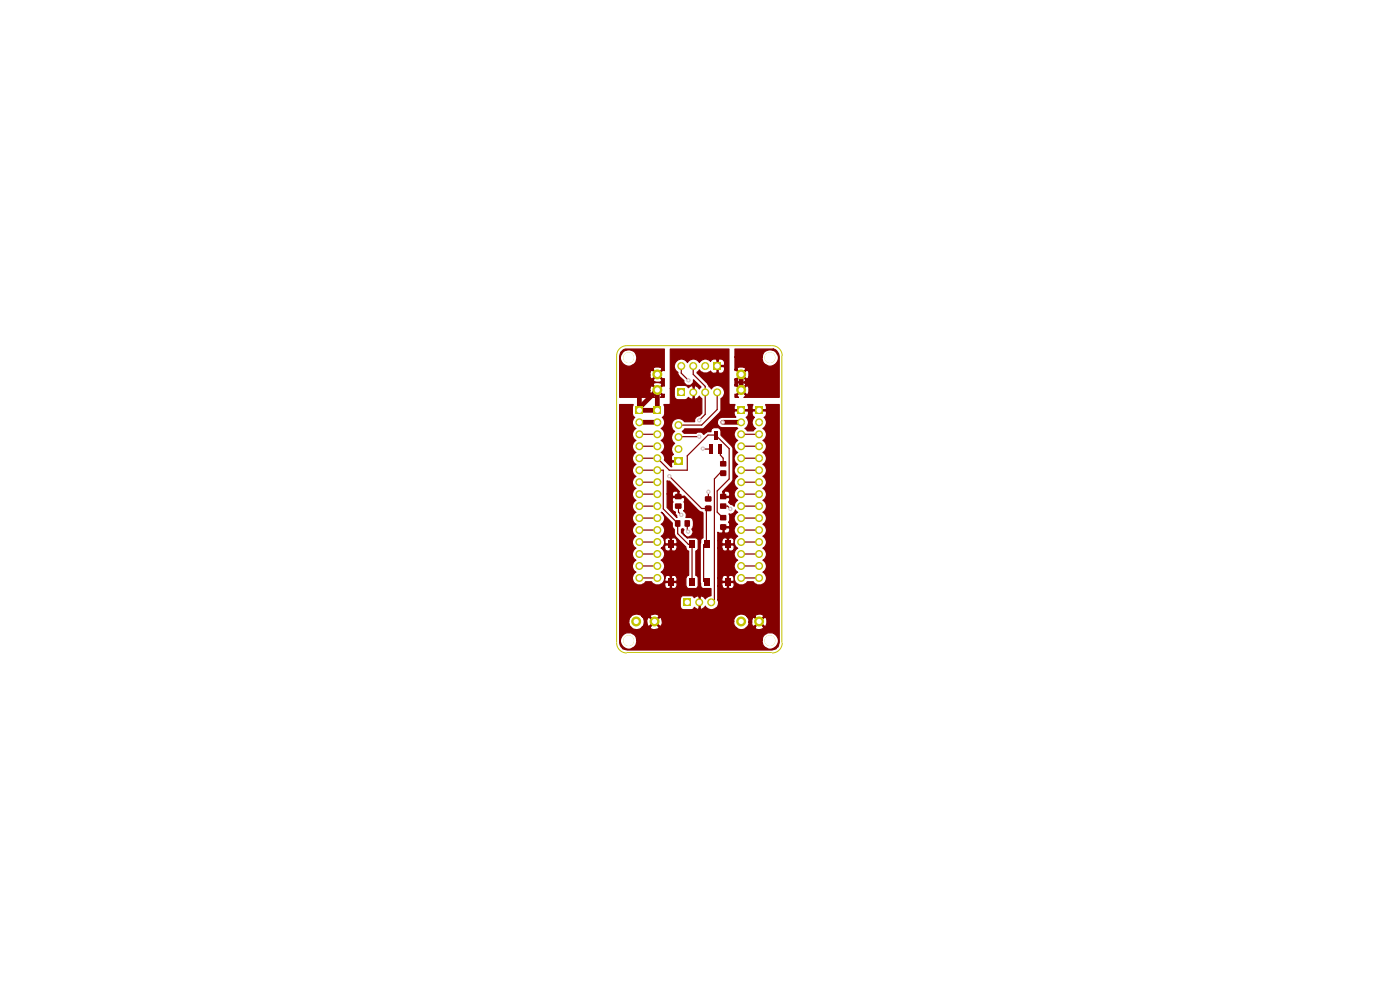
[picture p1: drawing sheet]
<svg xmlns="http://www.w3.org/2000/svg" width="297mm" height="210mm" viewBox="0 0 297 210" stroke-linecap="round" stroke-linejoin="round" font-family="sans-serif">
<g fill="none" stroke="#840000" stroke-width=".25">
<path d="M135.6 99.7h5.1v8.2l3.1 3.1M139.4 97.2l2.6 2.5h3.8M157.2 92.1h3.8M161 89.4v.2M135.6 117.5h3.8M135.6 115h3.8M135.6 112.4h3.8M135.6 109.9h3.8M135.6 107.4h3.8M135.6 104.8h3.8M135.6 102.3h3.8M142 101l6.8 6.9"/>
<path d="M143.8 111v2.2l2.2 2.3h.8v7.9M143.9 107.4v1.2l.6 .6M143.9 110.9l-.1 .1M145.8 111v1.7l.2 .1M149.3 115.5v7.9M150.3 107.9l-.4 .5v7.1M151.6 101.6v25.6l-.7 .6M152.1 104.1v4.5l1.3 1.2M157.2 117.5h3.8M157.2 115h3.8M157.2 112.4h3.8M157.2 109.9h3.8"/>
<path d="M135.6 120.1h3.8M135.6 122.6h3.8M157.2 120.1h3.8M157.2 122.6h3.8"/>
</g>
<path d="M142.2 74h12.4v11.8h1.3l-.2 .4v.6l.2 .1h2.7l.2-.1-.2-1h1.1l-.1 .4v.6l.1 .1h2.7l.2-.1-.2-1h2.9v50.6l-.2 .8-.5 .4-.8 .3h-30.7a1.77 1.77 0 0 1-1.7-2.1h.2v.3a1.74 1.74 0 0 0 1.9 1.6 1.74 1.74 0 0 0 1.6-1.9h26.6v.3a1.74 1.74 0 0 0 2.8 1.1 1.74 1.74 0 0 0-.6-3 1.97 1.97 0 0 0-2.1 .9l-.1 .7h-26.6a1.68 1.68 0 0 0-1.2-1.6 1.84 1.84 0 0 0-2.3 1.6h-.2v-4h2l.2 .9 .6 .7a1.65 1.65 0 0 0 2-.3h1.7l.1 .2a1.54 1.54 0 0 0 1.7 0l.1-.2-.9-1-1 1h-1.7l.3-.4 .2-.7h.5l.3 .8 .2 .1 .9-1h.5l.9 1a.99 .99 0 0 0 .5-1.1h15.2v.6a1.68 1.68 0 0 0 2.8 .7h1.6l.1 .2a1.24 1.24 0 0 0 1.8-.2l-.9-1-1 1h-1.6l.4-.7v-.4h.6a.67 .67 0 0 0 .5 .9l.9-1h.3l1 1 .3-.1 .2-.6-.2-1.2-.3-.1-1 1h-.3l-.9-1-.4 .1-.1 1h-.6v-.6l-.4-.6h1.6l1 .9 .9-.9-.1-.3a1.24 1.24 0 0 0-1.8 .3h-1.6l-.2-.2a1.63 1.63 0 0 0-2.6 1.2h-15.2l-.2-.8-.3-.1-.9 1h-.5l-.9-1a.95 .95 0 0 0-.5 1.1h-.5l-.2-.9-.3-.3h1.7l1 .9 .9-.9-.1-.3a1.54 1.54 0 0 0-1.7 0l-.1 .3h-1.7a1.62 1.62 0 0 0-1.7-.4 1.62 1.62 0 0 0-1.1 1.4h-2v-4.8h12.9v1.7l.4 .5 2.2 .1 .4-.5 .6 .4h.4v-2.7l-.3-.1-.7 .4-.4-.4h-2.2l-.4 .6h-12.9v-2.8h9.6l.1 .4 .3 .2h.6l.2-.1v-1.1h.3v1.1l.1 .1h.6l.4-.6v-.5l-.1-.1h-2.3l-.2 .1v.5h-9.6v-38.4h2.9l-.1 .4v1.7l.5 .6a1.43 1.43 0 0 0 .2 2.4 1.43 1.43 0 0 0 0 2.5 1.43 1.43 0 0 0 0 2.6 1.43 1.43 0 0 0 0 2.5 1.43 1.43 0 0 0 0 2.5 1.43 1.43 0 0 0 0 2.6 1.43 1.43 0 0 0 0 2.5 1.43 1.43 0 0 0 0 2.6 1.43 1.43 0 0 0 0 2.5 1.43 1.43 0 0 0 0 2.5 1.43 1.43 0 0 0 0 2.6 1.43 1.43 0 0 0 0 2.5 1.43 1.43 0 0 0 0 2.6 1.49 1.49 0 0 0-.3 2.3 1.49 1.49 0 0 0 2.3-.3h1.3l.1 .2a1.56 1.56 0 0 0 1.7 .4 1.56 1.56 0 0 0 1-1.4v.5l.2 .2h1v-1.1h.3v1.1h1l.1-.2v-.7l-.4-.4h-.6l-.1 .2-1.1-.2-.3 .3-.1 .3v-.1a1.46 1.46 0 0 0-.7-1.1 1.43 1.43 0 0 0 0-2.6 1.43 1.43 0 0 0 0-2.5h.7l.1 .3 .3 .3h.6l.2-.2v-1.1h.3v1.1l.1 .2h.6l.4-.6v-.5l-.1-.2h-2.3l-.2 .2v.5h-.7l.4-.3a1.18 1.18 0 0 0 .2-1.3l.3 .7h1v-1.1h.3v1.1h1l.1-.2v-.8l-.4-.3h-.6l-.1 .2-1.1-.2-.5 .6-.2-.6-.4-.4a1.43 1.43 0 0 0 0-2.5 1.43 1.43 0 0 0 0-2.5l2.3 2.3v.7l.4 .6 .1 1.3 2.4 2.4 .1 .5 .5 .4v5.1l-.5 .4-.1 .2v1.6l.4 .6h1.8l.4-.5v-1.7l-.1-.3-.4-.3v-5.1l.4-.3 .1-.2v-1.8l-.4-.5-1.9 .1-1.2-1.2v-.7l.2-.2 .3 .2a1.05 1.05 0 0 0 .9 1.6 1.05 1.05 0 0 0 .8-1.7l.3-.7-.1-1.2-.5-.5h-1l.1-.8-.6-.7 .2-.2v-1.4l-.1-.2 .1-.3v-.5l-.1-.2h-2.3l-.2 .2v.5l.2 .3-.2 .2v1.4l.6 .5v.3l.4 .4v.5l-2.1-2.1v-2.9h1.1v.3l.2 .2h1v-.9l-.2-.2h-.6l-.4 .3v.3h-1.1v-2.8l.5 .1 2.1 2.2v1l1.1-.1 3.1 3.2 .8 .3v.1v5.3l-.4 .2-.2 1.1v8.2l.2 1 .4 .2h1.7v1.6l-.6 .1-.6 .5-.5-.5-.4-.1-.2 .1v2.7h.4l.7-.6 .1 .2a1.51 1.51 0 0 0 2 .4 1.51 1.51 0 0 0 .6-2v-3h.8l.4 .6h.6l.2-.1v-1.1h.3v1.1l.1 .1h.6l.4-.5v-.6l-.1-.1h-2.3l-.2 .1v.5h-.8v-1.6h.8v.5l.2 .2h1v-1.1h.3v1.1h1l.1-.2v-.8l-.4-.3h-.6l-.1 .2-1.1-.2-.4 .6h-.8v-6.3h.8l.4 .6h.6l.2-.2v-1.1h.3v1.1l.1 .2h.6l.4-.5v-.6l-.1-.2h-2.3l-.2 .2v.5h-.8v-1.6h.8v.5l.2 .2h1v-1.1h.3v1.1h1l.1-.2v-.9l-.4-.2h-.6l-.1 .2-1.1-.2-.4 .6h-.8v-1.8l.2 .2h.7l.2-.2v-.9h.2l.1 1.1h.7l.3-.3 .1-.7-.2-.1h-1.3v-.3h1.3l.2-.2-.1-.6-.1-.1 .2-.4v-1.1l-.2-.3 .5 .1 .6-.3 .3-.6 .5 .5a1.43 1.43 0 0 0 0 2.5 1.43 1.43 0 0 0 0 2.5 1.43 1.43 0 0 0 0 2.6 1.43 1.43 0 0 0 0 2.5 1.43 1.43 0 0 0 0 2.6 1.49 1.49 0 0 0-.3 2.3 1.49 1.49 0 0 0 2.3-.3h1.3l.1 .2a1.5 1.5 0 0 0 2.3 0 1.5 1.5 0 0 0-.4-2.2 1.43 1.43 0 0 0 0-2.6 1.43 1.43 0 0 0 0-2.5 1.43 1.43 0 0 0 0-2.6 1.43 1.43 0 0 0 0-2.5 1.43 1.43 0 0 0 0-2.5 1.43 1.43 0 0 0 0-2.6 1.43 1.43 0 0 0 0-2.5 1.43 1.43 0 0 0 0-2.6 1.43 1.43 0 0 0 0-2.5 1.43 1.43 0 0 0 0-2.5 1.43 1.43 0 0 0 0-2.6 1.43 1.43 0 0 0 0-2.5 1.43 1.43 0 0 0 .3-2.4l.5-.6v-.6l-.2-.1h-2.7l-.1 .1v.6l.5 .6-.2 .2a1.43 1.43 0 0 0 .4 2.2l-.5 .5h-1.3l-.5-.5 .2-.1a1.45 1.45 0 0 0 .1-2.3l.5-.6v-.6l-.2-.1h-2.7l-.2 .1v.6l.4 .6h-3a1.11 1.11 0 0 0-.9 1.1 1.11 1.11 0 0 0 .9 1.1h3.2l.2 .2-.2 .1a1.45 1.45 0 0 0 .2 2.4 1.43 1.43 0 0 0 0 2.6 1.43 1.43 0 0 0 0 2.5 1.43 1.43 0 0 0 0 2.5 1.43 1.43 0 0 0 0 2.6 1.43 1.43 0 0 0 0 2.5 1.42 1.42 0 0 0-.8 1.3v-.2l-.7-.2a.5 .5 0 0 1-.2-.9v-.4l-.2-.2h-1.3l.1-1.1h.2v.9h1l.2-.2-.1-.7-.3-.2h-.7l-.1 .2-.3-.1 2.2-2.5v-6.8l-2.5-2.7v-.9l-.3-.5-.3-.2h-1.1l-.3 .2-.2 .7h-.7l-.8 .6-.6-.5h-.7l-.3 .2h-2.5l-.5-.4 .5-.5 4.1-.1 3.6-3.7 .1-2.7h.1a1.5 1.5 0 0 0 .1-2.4 1.5 1.5 0 0 0-2.3 .4l-.5-.5-.2-.5-2.3-2.4 .5-.7a1.47 1.47 0 0 0 2.3 .3l.6 .5 .8-.2v-1.2h.3v1.3l.6 .1 .6-.4 .1-.9-.2-.1h-1.5l.1-1.5h.3v1.2l1.3-.1a1.03 1.03 0 0 0-.5-1.2h-.8v.1h-.3l-.2-.1h-.6l-.6 .5a1.43 1.43 0 0 0-2.3 .2 1.43 1.43 0 0 0-2.6 0 1.49 1.49 0 0 0-2.3-.3 1.49 1.49 0 0 0 .3 2.4l.2 .7 1.1 1 .1 .5 .4 .5h1l.5-.6v-.5l1.6 1.5-.3 .4-.8-.7-.3 .1v2.7l.1 .1 .5-.2 .5-.5 .5 .5v3.2l-.5 .5-.7 .2-.3 .5v.6h-2.2a1.5 1.5 0 0 0-2.3-.4 1.5 1.5 0 0 0 .2 2.4 1.52 1.52 0 0 0 0 2.5 1.57 1.57 0 0 0-.2 2.4l-.4 .4v.8l.1 .1h1.5v.3h-1.5l-.1 .2v.8h-.1l-1.5-1.4 .1-.2a1.47 1.47 0 0 0-.7-1.4 1.43 1.43 0 0 0 0-2.6 1.43 1.43 0 0 0 0-2.5 1.43 1.43 0 0 0 .2-2.4l.5-.6v-1.7l-.2-.4h1.3l.1-.2v-3.2h.8v1.7l.5 .6 1.9 .1 .6-.5 .8 .4 .2-.1v-2.7l-.4-.1-.6 .5-.6-.6h-1.7l-.2 .1-.5 .6h-.8z" fill="#840000"/>
<path d="M142.2 74h12.4v11.8h1.3l-.2 .4v.6l.2 .1h2.7l.2-.1-.2-1h1.1l-.1 .4v.6l.1 .1h2.7l.2-.1-.2-1h2.9v50.6l-.2 .8-.5 .4-.8 .3h-30.7a1.77 1.77 0 0 1-1.7-2.1h.2v.3a1.74 1.74 0 0 0 1.9 1.6 1.74 1.74 0 0 0 1.6-1.9h26.6v.3a1.74 1.74 0 0 0 2.8 1.1 1.74 1.74 0 0 0-.6-3 1.97 1.97 0 0 0-2.1 .9l-.1 .7h-26.6a1.68 1.68 0 0 0-1.2-1.6 1.84 1.84 0 0 0-2.3 1.6h-.2v-4h2l.2 .9 .6 .7a1.65 1.65 0 0 0 2-.3h1.7l.1 .2a1.54 1.54 0 0 0 1.7 0l.1-.2-.9-1-1 1h-1.7l.3-.4 .2-.7h.5l.3 .8 .2 .1 .9-1h.5l.9 1a.99 .99 0 0 0 .5-1.1h15.2v.6a1.68 1.68 0 0 0 2.8 .7h1.6l.1 .2a1.24 1.24 0 0 0 1.8-.2l-.9-1-1 1h-1.6l.4-.7v-.4h.6a.67 .67 0 0 0 .5 .9l.9-1h.3l1 1 .3-.1 .2-.6-.2-1.2-.3-.1-1 1h-.3l-.9-1-.4 .1-.1 1h-.6v-.6l-.4-.6h1.6l1 .9 .9-.9-.1-.3a1.24 1.24 0 0 0-1.8 .3h-1.6l-.2-.2a1.63 1.63 0 0 0-2.6 1.2h-15.2l-.2-.8-.3-.1-.9 1h-.5l-.9-1a.95 .95 0 0 0-.5 1.1h-.5l-.2-.9-.3-.3h1.7l1 .9 .9-.9-.1-.3a1.54 1.54 0 0 0-1.7 0l-.1 .3h-1.7a1.62 1.62 0 0 0-1.7-.4 1.62 1.62 0 0 0-1.1 1.4h-2v-4.8h12.9v1.7l.4 .5 2.2 .1 .4-.5 .6 .4h.4v-2.7l-.3-.1-.7 .4-.4-.4h-2.2l-.4 .6h-12.9v-2.8h9.6l.1 .4 .3 .2h.6l.2-.1v-1.1h.3v1.1l.1 .1h.6l.4-.6v-.5l-.1-.1h-2.3l-.2 .1v.5h-9.6v-38.4h2.9l-.1 .4v1.7l.5 .6a1.43 1.43 0 0 0 .2 2.4 1.43 1.43 0 0 0 0 2.5 1.43 1.43 0 0 0 0 2.6 1.43 1.43 0 0 0 0 2.5 1.43 1.43 0 0 0 0 2.5 1.43 1.43 0 0 0 0 2.6 1.43 1.43 0 0 0 0 2.5 1.43 1.43 0 0 0 0 2.6 1.43 1.43 0 0 0 0 2.5 1.43 1.43 0 0 0 0 2.5 1.43 1.43 0 0 0 0 2.6 1.43 1.43 0 0 0 0 2.5 1.43 1.43 0 0 0 0 2.6 1.49 1.49 0 0 0-.3 2.3 1.49 1.49 0 0 0 2.3-.3h1.3l.1 .2a1.56 1.56 0 0 0 1.7 .4 1.56 1.56 0 0 0 1-1.4v.5l.2 .2h1v-1.1h.3v1.1h1l.1-.2v-.7l-.4-.4h-.6l-.1 .2-1.1-.2-.3 .3-.1 .3v-.1a1.46 1.46 0 0 0-.7-1.1 1.43 1.43 0 0 0 0-2.6 1.43 1.43 0 0 0 0-2.5h.7l.1 .3 .3 .3h.6l.2-.2v-1.1h.3v1.1l.1 .2h.6l.4-.6v-.5l-.1-.2h-2.3l-.2 .2v.5h-.7l.4-.3a1.18 1.18 0 0 0 .2-1.3l.3 .7h1v-1.1h.3v1.1h1l.1-.2v-.8l-.4-.3h-.6l-.1 .2-1.1-.2-.5 .6-.2-.6-.4-.4a1.43 1.43 0 0 0 0-2.5 1.43 1.43 0 0 0 0-2.5l2.3 2.3v.7l.4 .6 .1 1.3 2.4 2.4 .1 .5 .5 .4v5.1h-.2l-.4 .6v1.6l.4 .6h1.8l.4-.5v-1.7l-.1-.4-.4-.2v-5.1l.4-.2 .1-.3v-1.8l-.4-.5-1.9 .1-1.2-1.2v-.7l.2-.2 .3 .2a1.05 1.05 0 0 0 .9 1.6 1.05 1.05 0 0 0 .8-1.7l.3-.7-.1-1.2-.5-.5h-1l.1-.8-.6-.7 .2-.2v-1.4l-.1-.2 .1-.3v-.5l-.1-.2h-2.3l-.2 .2v.5l.2 .3-.2 .2v1.4l.6 .5v.3l.4 .4v.5l-2.1-2.1v-2.9h1.1v.3l.2 .2h1v-.9l-.2-.2h-.6l-.4 .3v.3h-1.1v-2.8l.5 .1 2.1 2.2v1l1.1-.1 3.1 3.2 .8 .3v.1v5.3l-.4 .2-.2 1.1v8.2l.2 1 .4 .2h1.7v1.6l-.6 .1-.6 .5-.5-.5-.4-.1-.2 .1v2.7h.4l.7-.6 .1 .2a1.51 1.51 0 0 0 2 .4 1.51 1.51 0 0 0 .6-2v-3h.8l.4 .6h.6l.2-.1v-1.1h.3v1.1l.1 .1h.6l.4-.5v-.6l-.1-.1h-2.3l-.2 .1v.5h-.8v-1.6h.8v.5l.2 .2h1v-1.1h.3v1.1h1l.1-.2v-.8l-.4-.3h-.6l-.1 .2-1.1-.2-.4 .6h-.8v-6.3h.8l.4 .6h.6l.2-.2v-1.1h.3v1.1l.1 .2h.6l.4-.5v-.6l-.1-.2h-2.3l-.2 .2v.5h-.8v-1.6h.8v.5l.2 .2h1v-1.1h.3v1.1h1l.1-.2v-.9l-.4-.2h-.6l-.1 .2-1.1-.2-.4 .6h-.8v-1.8l.2 .2h.7l.2-.2v-.9h.2l.1 1.1h.7l.2-.2 .2-.3v-.5l-.2-.1h-1.3v-.3h1.3l.2-.2v-.4l-.2-.3 .2-.4v-1.1l-.2-.3 .5 .1 .6-.3 .3-.6 .5 .5a1.43 1.43 0 0 0 0 2.5 1.43 1.43 0 0 0 0 2.5 1.43 1.43 0 0 0 0 2.6 1.43 1.43 0 0 0 0 2.5 1.43 1.43 0 0 0 0 2.6 1.49 1.49 0 0 0-.3 2.3 1.49 1.49 0 0 0 2.3-.3h1.3l.1 .2a1.5 1.5 0 0 0 2.3 0 1.5 1.5 0 0 0-.4-2.2 1.43 1.43 0 0 0 0-2.6 1.43 1.43 0 0 0 0-2.5 1.43 1.43 0 0 0 0-2.6 1.43 1.43 0 0 0 0-2.5 1.43 1.43 0 0 0 0-2.5 1.43 1.43 0 0 0 0-2.6 1.43 1.43 0 0 0 0-2.5 1.43 1.43 0 0 0 0-2.6 1.43 1.43 0 0 0 0-2.5 1.43 1.43 0 0 0 0-2.5 1.43 1.43 0 0 0 0-2.6 1.43 1.43 0 0 0 0-2.5 1.43 1.43 0 0 0 .3-2.4l.5-.6v-.6l-.2-.1h-2.7l-.1 .1v.6l.5 .6-.2 .2a1.43 1.43 0 0 0 .4 2.2l-.5 .5h-1.3l-.5-.5 .2-.1a1.45 1.45 0 0 0 .1-2.3l.5-.6v-.6l-.2-.1h-2.7l-.2 .1v.6l.4 .6h-3a1.11 1.11 0 0 0-.9 1.1 1.11 1.11 0 0 0 .9 1.1h3.2l.2 .2-.2 .1a1.45 1.45 0 0 0 .2 2.4 1.43 1.43 0 0 0 0 2.6 1.43 1.43 0 0 0 0 2.5 1.43 1.43 0 0 0 0 2.5 1.43 1.43 0 0 0 0 2.6 1.43 1.43 0 0 0 0 2.5 1.42 1.42 0 0 0-.8 1.3v-.2l-.7-.2a.5 .5 0 0 1-.2-.9v-.4l-.2-.2h-1.3l.1-1.1h.2v.9h1l.2-.2-.1-.7-.3-.2h-.7l-.1 .2-.3-.1 2.2-2.5v-6.8l-2.5-2.7v-.9l-.3-.5-.3-.2h-1.1l-.3 .2-.2 .7h-.7l-.8 .6-.6-.5h-.7l-.3 .2h-2.5l-.5-.4 .5-.5 4.1-.1 3.6-3.7 .1-2.7h.1a1.5 1.5 0 0 0 .1-2.4 1.5 1.5 0 0 0-2.3 .4l-.5-.5-.2-.5-2.3-2.4 .5-.7a1.47 1.47 0 0 0 2.3 .3l.6 .5 .8-.2v-1.2h.3v1.3l.6 .1 .6-.4 .1-.9-.2-.1h-1.5l.1-1.5h.3v1.2l1.3-.1a1.03 1.03 0 0 0-.5-1.2h-.8v.1h-.3l-.2-.1h-.6l-.6 .5a1.43 1.43 0 0 0-2.3 .2 1.43 1.43 0 0 0-2.6 0 1.49 1.49 0 0 0-2.3-.3 1.49 1.49 0 0 0 .3 2.4l.2 .7 1.1 1 .1 .5 .4 .5h1l.5-.6v-.5l1.6 1.5-.3 .4-.8-.7-.3 .1v2.7l.1 .1 .5-.2 .5-.5 .5 .5v3.2l-.5 .5-.7 .2-.3 .5v.6h-2.2a1.5 1.5 0 0 0-2.3-.4 1.5 1.5 0 0 0 .2 2.4 1.52 1.52 0 0 0 0 2.5 1.57 1.57 0 0 0-.2 2.4l-.4 .4v.8l.1 .1h1.5v.3h-1.5l-.1 .2v.8h-.1l-1.5-1.4 .1-.2a1.47 1.47 0 0 0-.7-1.4 1.43 1.43 0 0 0 0-2.6 1.43 1.43 0 0 0 0-2.5 1.43 1.43 0 0 0 .2-2.4l.5-.6v-1.7l-.2-.4h1.3l.1-.2v-3.2h.8v1.7l.5 .6 1.9 .1 .6-.5 .8 .4 .2-.1v-2.7l-.4-.1-.6 .5-.6-.6h-1.7l-.6 .5-.1 .2h-.8z" fill="none" stroke="#840000" stroke-width=".25"/>
<path d="M132.1 74.3l.6-.3h8.2v4.6l-.3-.1-.9 1 .9 .9 .3-.1v1.6l-.3-.1-.9 1 .9 .9 .3-.1v.7h-.8l.3-.4-.9-1-.9 1 .3 .4h-7.5v-1.5h6.5a.64 .64 0 0 0 .5 .9l.9-.9-.9-1a.81 .81 0 0 0-.5 1h-6.5v-1.1h7.2l.9 .9 .9-.9-.1-.4-.2-.1a1.61 1.61 0 0 0-1.5 .1v.4h-7.2v-1.1h7.2v.2a1.43 1.43 0 0 0 1.7 0l.1-.2-.9-1-.9 1h-7.2v-1.1h6.5a.64 .64 0 0 0 .5 .9l.9-.9-.9-1a.81 .81 0 0 0-.5 1h-6.5v-1.1h7.2l.9 .9 .9-.9-.1-.4-.2-.1a1.61 1.61 0 0 0-1.5 .1v.4h-7.2v-2.7h.2a1.75 1.75 0 0 0 2.1 2 1.75 1.75 0 0 0 1.2-2.6 1.75 1.75 0 0 0-2.9-.3l-.4 .9h-.2a2.03 2.03 0 0 1 .7-1.4z" fill="#840000"/>
<path d="M131.7 74.7l.4-.4 .6-.3h8.2v4.6l-.3-.1-.9 1 .9 .9 .3-.1v1.6l-.3-.1-.9 1 .9 .9 .3-.1v.7h-.8l.3-.4-.9-1-.9 1 .3 .4h-7.5v-1.5h6.5a.64 .64 0 0 0 .5 .9l.9-.9-.9-1a.81 .81 0 0 0-.5 1h-6.5v-1.1h7.2l.9 .9 .9-.9-.1-.4-.2-.1a1.61 1.61 0 0 0-1.5 .1v.4h-7.2v-1.1h7.2v.2a1.43 1.43 0 0 0 1.7 0l.1-.2-.9-1-.9 1h-7.2v-1.1h6.5a.64 .64 0 0 0 .5 .9l.9-.9-.9-1a.81 .81 0 0 0-.5 1h-6.5v-1.1h7.2l.9 .9 .9-.9-.1-.4-.2-.1a1.61 1.61 0 0 0-1.5 .1v.4h-7.2v-2.7h.2a1.75 1.75 0 0 0 2.3 2 1.75 1.75 0 0 0 .7-2.9 1.75 1.75 0 0 0-2.9 .6l-.1 .3h-.2zM149.6 82v1.2" fill="none" stroke="#840000" stroke-width=".25"/>
<path d="M157.2 79.9v3.3" fill="none" stroke="#840000" stroke-width="1"/>
<path d="M155.9 74h8.1a1.68 1.68 0 0 1 1.3 1.6v8.7h-7.4l.3-.4-.9-1-1 1 .4 .4h-.8v-.7l.3 .1 .9-.9h.3l1 .9 .3-.1 .1-.2a1.61 1.61 0 0 0-.1-1.5l-.3-.1-1 1h-.3l-.9-1-.3 .1v-.2h.4l1 .9 .9-.9-.1-.4-.2-.1a1.61 1.61 0 0 0-1.5 .1l-.1 .4h-.4v-1.1h.4l.1 .2a1.43 1.43 0 0 0 1.7 0l.1-.2-.9-1-1 1h-.4v-.3l.3 .1 .9-.9h.3l1 .9 .3-.1 .1-.2a1.61 1.61 0 0 0-.1-1.5l-.3-.1-1 1h-.3l-.9-1-.3 .1v-.2h.4l1 .9 .9-.9-.1-.4-.2-.1a1.61 1.61 0 0 0-1.5 .1l-.1 .4h-.4v-2.7h5.8a1.73 1.73 0 0 0 2.2 1.9 1.73 1.73 0 0 0 .7-2.8 1.73 1.73 0 0 0-2.8 .6l-.1 .3h-5.8z" fill="#840000"/>
<g fill="none" stroke="#840000" stroke-width=".25">
<path d="M139.4 79.8v.1M144.5 77.6v1.6l1.5 1.5M147.1 78.4v1l2.5 2.6M155.9 74h8.1a1.68 1.68 0 0 1 1.3 1.6v8.7h-7.4l.3-.4-.9-1-1 1 .4 .4h-.8v-.7l.3 .1 .9-.9h.3l1 .9 .3-.1 .1-.2a1.61 1.61 0 0 0-.1-1.5l-.3-.1-1 1h-.3l-.9-1-.3 .1v-.2h.4l1 .9 .9-.9-.1-.4-.2-.1a1.61 1.61 0 0 0-1.5 .1l-.1 .4h-.4v-1.1h.4l.1 .2a1.43 1.43 0 0 0 1.7 0l.1-.2-.9-1-1 1h-.4v-.3l.3 .1 .9-.9h.3l1 .9 .3-.1 .1-.2a1.61 1.61 0 0 0-.1-1.5l-.3-.1-1 1h-.3l-.9-1-.3 .1v-.2h.4l1 .9 .9-.9-.1-.4-.2-.1a1.61 1.61 0 0 0-1.5 .1l-.1 .4h-.4v-2.7h5.8a1.73 1.73 0 0 0 2.2 1.9 1.73 1.73 0 0 0 .7-2.8 1.73 1.73 0 0 0-2.8 .6l-.1 .3h-5.8zM135.6 94.7h3.8M135.6 97.2h3.8M135.6 92.1h3.8M135.6 86.5v.5M145.8 99.7v-3l4.4-4.4h1.6l2.9 2.9v6.4l-2.6 2.5M148.3 92.6l-4.4 .1M149.1 95.2h1.8M149.6 83.2v4.7l-1.3 1.3"/>
<path d="M152.1 82.8v4.1l-3.3 3.3h-4.9M152.8 95.2v1.3l.6 .7v1.2M157.2 99.7h3.8M157.2 94.7h3.8M157.2 97.2h3.8M148.8 107.9h1.5M150.3 104.3v1.5M153.4 107.4h.9l.6 .5M153.4 100.3h-.7l-1.1 1.3M157.2 107.4h3.8M157.2 104.8h3.8M157.2 102.3h3.8"/>
</g>
<path d="M135.6 89.6h3.8M135.6 83.2v3.8h3.8v-4.3l-3.8 3.8M153.3 89.6h3.9" fill="none" stroke="#840000" stroke-width="1"/>
<g fill="#840000">
<path d="M146.1 114.6h1.3v1.6h-1.3z"/>
<path d="M141.6 122.6h1.3v1.6h-1.3z"/>
<path d="M149.3 122.6h1.2v1.6h-1.2z"/>
<path d="M141.6 114.6h1.3v1.6h-1.3z"/>
<path d="M153.8 122.6h1.2v1.6h-1.2z"/>
<path d="M153.8 114.6h1.2v1.6h-1.2z"/>
<path d="M149.3 114.6h1.2v1.6h-1.2z"/>
<path d="M146.1 122.6h1.3v1.6h-1.3z"/>
<path d="M149.5 105.4l.2-.2h1.1l.2 .2v.9l-.2 .1h-1.1l-.2-.1z"/>
<path d="M152.7 111.3h1.4v1l-.2 .1h-1l-.2-.1z"/>
<path d="M152.7 109.3l1.3-.1 .1 1.1-1.3 .1z"/>
<path d="M152.7 104.8h1.4v1l-1.3 .1z"/>
<path d="M152.7 106.8h1.3l.1 1.1h-1.3z"/>
<path d="M152.7 99.8h1.4v1l-.2 .2h-1l-.2-.2z"/>
<path d="M152.4 94.3h.8v2h-.8z"/>
<path d="M151.5 91.4h.7v1.8h-.7z"/>
<path d="M152.7 97.9l1.3-.1 .1 1.1-1.3 .1z"/>
<path d="M150.5 94.3h.8v2h-.8z"/>
<path d="M149.5 107.4l.3-.2 1.1 .1 .1 1-.2 .2h-1.1l-.2-.2z"/>
<path d="M145.2 110.4h1.2v1.2l-.2 .2h-.8l-.2-.2z"/>
<path d="M143.3 104.8l1.1-.1 .2 .2v.9l-1.3 .1z"/>
<path d="M143.2 106.9l.1-.1h1.1l.2 .1v.9l-.2 .1h-1.1l-.1-.1z"/>
<path d="M143.3 110.4h1.1v1.3l-1.1 .1-.1-.2z"/>
</g>
<path d="M130.8 75.4v60.9M132.9 73.3h30.8M133 73.3a2.16 2.16 0 0 0-2.2 2.2M163.8 73.3a2.16 2.16 0 0 1 2.1 2.2M165.9 75.4v60.9M130.8 136.4a2.16 2.16 0 0 0 2.2 2.1M132.9 138.4h30.8M165.9 136.4a2.16 2.16 0 0 1-2.1 2.1" fill="none" stroke="#c2c200" stroke-width=".21"/>
<g fill="#c2c200">
<path d="M144.5 76.8a.85 .85 0 0 1 .9 .8 .85 .85 0 0 1-.9 .9z"/>
<path d="M143.9 77l.6-.2v1.7a.85 .85 0 0 1-.8-.5 .85 .85 0 0 1 .2-1z"/>
<path d="M146.5 82.6l.6-.2v1.7a.85 .85 0 0 1-.8-.5 .85 .85 0 0 1 .2-1z"/>
<path d="M147.1 82.4a.85 .85 0 0 1 .8 .8 .85 .85 0 0 1-.8 .9z"/>
<path d="M143.7 82.4h1.7v1.7h-1.7z"/>
<path d="M147.1 76.8a.85 .85 0 0 1 .8 .8 .85 .85 0 0 1-.8 .9z"/>
<path d="M146.5 77l.6-.2v1.7a.85 .85 0 0 1-.8-.5 .85 .85 0 0 1 .2-1z"/>
<path d="M149 82.6l.6-.2v1.7a.85 .85 0 0 1-.8-.5 .85 .85 0 0 1 .2-1z"/>
<path d="M149.6 82.4a.85 .85 0 0 1 .9 .8 .85 .85 0 0 1-.9 .9z"/>
<path d="M149.6 76.8a.85 .85 0 0 1 .9 .8 .85 .85 0 0 1-.9 .9z"/>
<path d="M149 77l.6-.2v1.7a.85 .85 0 0 1-.8-.5 .85 .85 0 0 1 .2-1z"/>
<path d="M151.5 82.6l.6-.2v1.7a.85 .85 0 0 1-.7-.5 .85 .85 0 0 1 .1-1z"/>
<path d="M152.1 82.4a.85 .85 0 0 1 .9 .8 .85 .85 0 0 1-.9 .9z"/>
<path d="M151.3 76.8h1.7v1.7h-1.7z"/>
<path d="M156.4 97.2h1.7a.85 .85 0 0 1-.9 .8 .85 .85 0 0 1-.8-.8z"/>
<path d="M156.6 96.6a.85 .85 0 0 1 1-.2 .85 .85 0 0 1 .5 .8h-1.7z"/>
<path d="M160.2 97.2h1.7a.85 .85 0 0 1-.9 .8 .85 .85 0 0 1-.8-.8z"/>
<path d="M160.4 96.6a.85 .85 0 0 1 1-.2 .85 .85 0 0 1 .5 .8h-1.7z"/>
<path d="M160.2 99.7h1.7a.85 .85 0 0 1-.9 .9 .85 .85 0 0 1-.8-.9z"/>
<path d="M160.4 99.1a.85 .85 0 0 1 1-.1 .85 .85 0 0 1 .5 .7h-1.7z"/>
<path d="M156.4 94.7h1.7a.85 .85 0 0 1-.9 .8 .85 .85 0 0 1-.8-.8z"/>
<path d="M156.6 94.1a.85 .85 0 0 1 1-.2 .85 .85 0 0 1 .5 .8h-1.7z"/>
<path d="M156.4 99.7h1.7a.85 .85 0 0 1-.9 .9 .85 .85 0 0 1-.8-.9z"/>
<path d="M156.6 99.1a.85 .85 0 0 1 1-.1 .85 .85 0 0 1 .5 .7h-1.7z"/>
<path d="M160.2 94.7h1.7a.85 .85 0 0 1-.9 .8 .85 .85 0 0 1-.8-.8z"/>
<path d="M160.4 94.1a.85 .85 0 0 1 1-.2 .85 .85 0 0 1 .5 .8h-1.7z"/>
<path d="M134.8 97.2h1.7a.85 .85 0 0 1-.9 .8 .85 .85 0 0 1-.8-.8z"/>
<path d="M135 96.6a.85 .85 0 0 1 1-.2 .85 .85 0 0 1 .5 .8h-1.7z"/>
<path d="M134.8 99.7h1.7a.85 .85 0 0 1-.9 .9 .85 .85 0 0 1-.8-.9z"/>
<path d="M135 99.1a.85 .85 0 0 1 1-.1 .85 .85 0 0 1 .5 .7h-1.7z"/>
<path d="M138.6 97.2h1.7a.85 .85 0 0 1-.9 .8 .85 .85 0 0 1-.8-.8z"/>
<path d="M138.8 96.6a.85 .85 0 0 1 1-.2 .85 .85 0 0 1 .5 .8h-1.7z"/>
<path d="M138.6 94.7h1.7a.85 .85 0 0 1-.9 .8 .85 .85 0 0 1-.8-.8z"/>
<path d="M138.8 94.1a.85 .85 0 0 1 1-.2 .85 .85 0 0 1 .5 .8h-1.7z"/>
<path d="M138.6 99.7h1.7a.85 .85 0 0 1-.9 .9 .85 .85 0 0 1-.8-.9z"/>
<path d="M138.8 99.1a.85 .85 0 0 1 1-.1 .85 .85 0 0 1 .5 .7h-1.7z"/>
<path d="M134.8 94.7h1.7a.85 .85 0 0 1-.9 .8 .85 .85 0 0 1-.8-.8z"/>
<path d="M135 94.1a.85 .85 0 0 1 1-.2 .85 .85 0 0 1 .5 .8h-1.7z"/>
<path d="M160.2 89.6h1.7a.85 .85 0 0 1-.9 .8 .85 .85 0 0 1-.8-.8z"/>
<path d="M160.4 89a.85 .85 0 0 1 1-.2 .85 .85 0 0 1 .5 .8h-1.7z"/>
<path d="M156.4 89.6h1.7a.85 .85 0 0 1-.9 .8 .85 .85 0 0 1-.8-.8z"/>
<path d="M156.6 89a.85 .85 0 0 1 1-.2 .85 .85 0 0 1 .5 .8h-1.7z"/>
<path d="M156.4 86.2h1.7v1.7h-1.7z"/>
<path d="M156.4 92.1h1.7a.85 .85 0 0 1-.9 .9 .85 .85 0 0 1-.8-.9z"/>
<path d="M156.6 91.5a.85 .85 0 0 1 1-.2 .85 .85 0 0 1 .5 .8h-1.7z"/>
<path d="M160.2 92.1h1.7a.85 .85 0 0 1-.9 .9 .85 .85 0 0 1-.8-.9z"/>
<path d="M160.4 91.5a.85 .85 0 0 1 1-.2 .85 .85 0 0 1 .5 .8h-1.7z"/>
<path d="M160.2 86.2h1.7v1.7h-1.7z"/>
<path d="M138.6 89.6h1.7a.85 .85 0 0 1-.9 .8 .85 .85 0 0 1-.8-.8z"/>
<path d="M138.8 89a.85 .85 0 0 1 1-.2 .85 .85 0 0 1 .5 .8h-1.7z"/>
<path d="M138.6 86.2h1.7v1.7h-1.7z"/>
<path d="M134.8 92.1h1.7a.85 .85 0 0 1-.9 .9 .85 .85 0 0 1-.8-.9z"/>
<path d="M135 91.5a.85 .85 0 0 1 1-.2 .85 .85 0 0 1 .5 .8h-1.7z"/>
<path d="M138.6 92.1h1.7a.85 .85 0 0 1-.9 .9 .85 .85 0 0 1-.8-.9z"/>
<path d="M138.8 91.5a.85 .85 0 0 1 1-.2 .85 .85 0 0 1 .5 .8h-1.7z"/>
<path d="M134.8 89.6h1.7a.85 .85 0 0 1-.9 .8 .85 .85 0 0 1-.8-.8z"/>
<path d="M135 89a.85 .85 0 0 1 1-.2 .85 .85 0 0 1 .5 .8h-1.7z"/>
<path d="M134.8 86.2h1.7v1.7h-1.7z"/>
<path d="M143.3 89.6a.85 .85 0 0 1 1-.2 .85 .85 0 0 1 .5 .8h-1.7z"/>
<path d="M143.1 90.2h1.7a.85 .85 0 0 1-.9 .8 .85 .85 0 0 1-.8-.8z"/>
<path d="M143.3 92.1a.85 .85 0 0 1 1-.2 .85 .85 0 0 1 .5 .8h-1.7z"/>
<path d="M143.1 92.7h1.7a.85 .85 0 0 1-.9 .9 .85 .85 0 0 1-.8-.9z"/>
<path d="M143.3 94.6a.85 .85 0 0 1 1-.1 .85 .85 0 0 1 .5 .7h-1.7z"/>
<path d="M143.1 95.2h1.7a.85 .85 0 0 1-.9 .9 .85 .85 0 0 1-.8-.9z"/>
<path d="M143 96.9h1.8v1.7h-1.8z"/>
<path d="M134.8 120.1h1.7a.85 .85 0 0 1-.9 .8 .85 .85 0 0 1-.8-.8z"/>
<path d="M135 119.5a.85 .85 0 0 1 1-.2 .85 .85 0 0 1 .5 .8h-1.7z"/>
<path d="M138.6 122.6h1.7a.85 .85 0 0 1-.9 .8 .85 .85 0 0 1-.8-.8z"/>
<path d="M138.8 122a.85 .85 0 0 1 1-.2 .85 .85 0 0 1 .5 .8h-1.7z"/>
<path d="M138.6 120.1h1.7a.85 .85 0 0 1-.9 .8 .85 .85 0 0 1-.8-.8z"/>
<path d="M138.8 119.5a.85 .85 0 0 1 1-.2 .85 .85 0 0 1 .5 .8h-1.7z"/>
<path d="M134.8 122.6h1.7a.85 .85 0 0 1-.9 .8 .85 .85 0 0 1-.8-.8z"/>
<path d="M135 122a.85 .85 0 0 1 1-.2 .85 .85 0 0 1 .5 .8h-1.7z"/>
<path d="M147.7 127.2l.6-.3v1.7a.85 .85 0 0 1-.7-.5 .85 .85 0 0 1 .1-.9z"/>
<path d="M148.3 126.9a.85 .85 0 0 1 .9 .9 .85 .85 0 0 1-.9 .8z"/>
<path d="M150.3 127.2l.6-.3v1.7a.85 .85 0 0 1-.8-.5 .85 .85 0 0 1 .2-.9z"/>
<path d="M150.9 126.9a.85 .85 0 0 1 .8 .9 .85 .85 0 0 1-.8 .8z"/>
<path d="M144.9 126.9h1.7v1.7h-1.7z"/>
<path d="M156.4 122.6h1.7a.85 .85 0 0 1-.9 .8 .85 .85 0 0 1-.8-.8z"/>
<path d="M156.6 122a.85 .85 0 0 1 1-.2 .85 .85 0 0 1 .5 .8h-1.7z"/>
<path d="M160.2 122.6h1.7a.85 .85 0 0 1-.9 .8 .85 .85 0 0 1-.8-.8z"/>
<path d="M160.4 122a.85 .85 0 0 1 1-.2 .85 .85 0 0 1 .5 .8h-1.7z"/>
<path d="M138.6 112.4h1.7a.85 .85 0 0 1-.9 .9 .85 .85 0 0 1-.8-.9z"/>
<path d="M138.8 111.8a.85 .85 0 0 1 1-.1 .85 .85 0 0 1 .5 .7h-1.7z"/>
<path d="M134.8 117.5h1.7a.85 .85 0 0 1-.9 .9 .85 .85 0 0 1-.8-.9z"/>
<path d="M135 116.9a.85 .85 0 0 1 1-.2 .85 .85 0 0 1 .5 .8h-1.7z"/>
<path d="M134.8 115h1.7a.85 .85 0 0 1-.9 .8 .85 .85 0 0 1-.8-.8z"/>
<path d="M135 114.4a.85 .85 0 0 1 1-.2 .85 .85 0 0 1 .5 .8h-1.7z"/>
<path d="M138.6 117.5h1.7a.85 .85 0 0 1-.9 .9 .85 .85 0 0 1-.8-.9z"/>
<path d="M138.8 116.9a.85 .85 0 0 1 1-.2 .85 .85 0 0 1 .5 .8h-1.7z"/>
<path d="M138.6 115h1.7a.85 .85 0 0 1-.9 .8 .85 .85 0 0 1-.8-.8z"/>
<path d="M138.8 114.4a.85 .85 0 0 1 1-.2 .85 .85 0 0 1 .5 .8h-1.7z"/>
<path d="M134.8 112.4h1.7a.85 .85 0 0 1-.9 .9 .85 .85 0 0 1-.8-.9z"/>
<path d="M135 111.8a.85 .85 0 0 1 1-.1 .85 .85 0 0 1 .5 .7h-1.7z"/>
<path d="M156.4 115h1.7a.85 .85 0 0 1-.9 .8 .85 .85 0 0 1-.8-.8z"/>
<path d="M156.6 114.4a.85 .85 0 0 1 1-.2 .85 .85 0 0 1 .5 .8h-1.7z"/>
<path d="M160.2 120.1h1.7a.85 .85 0 0 1-.9 .8 .85 .85 0 0 1-.8-.8z"/>
<path d="M160.4 119.5a.85 .85 0 0 1 1-.2 .85 .85 0 0 1 .5 .8h-1.7z"/>
<path d="M160.2 115h1.7a.85 .85 0 0 1-.9 .8 .85 .85 0 0 1-.8-.8z"/>
<path d="M160.4 114.4a.85 .85 0 0 1 1-.2 .85 .85 0 0 1 .5 .8h-1.7z"/>
<path d="M156.4 120.1h1.7a.85 .85 0 0 1-.9 .8 .85 .85 0 0 1-.8-.8z"/>
<path d="M156.6 119.5a.85 .85 0 0 1 1-.2 .85 .85 0 0 1 .5 .8h-1.7z"/>
<path d="M156.4 117.5h1.7a.85 .85 0 0 1-.9 .9 .85 .85 0 0 1-.8-.9z"/>
<path d="M156.6 116.9a.85 .85 0 0 1 1-.2 .85 .85 0 0 1 .5 .8h-1.7z"/>
<path d="M160.2 117.5h1.7a.85 .85 0 0 1-.9 .9 .85 .85 0 0 1-.8-.9z"/>
<path d="M160.4 116.9a.85 .85 0 0 1 1-.2 .85 .85 0 0 1 .5 .8h-1.7z"/>
<path d="M156.4 112.4h1.7a.85 .85 0 0 1-.9 .9 .85 .85 0 0 1-.8-.9z"/>
<path d="M156.6 111.8a.85 .85 0 0 1 1-.1 .85 .85 0 0 1 .5 .7h-1.7z"/>
<path d="M160.2 112.4h1.7a.85 .85 0 0 1-.9 .9 .85 .85 0 0 1-.8-.9z"/>
<path d="M160.4 111.8a.85 .85 0 0 1 1-.1 .85 .85 0 0 1 .5 .7h-1.7z"/>
<path d="M156.4 104.8h1.7a.85 .85 0 0 1-.9 .9 .85 .85 0 0 1-.8-.9z"/>
<path d="M156.6 104.2a.85 .85 0 0 1 1-.2 .85 .85 0 0 1 .5 .8h-1.7z"/>
<path d="M160.2 109.9h1.7a.85 .85 0 0 1-.9 .8 .85 .85 0 0 1-.8-.8z"/>
<path d="M160.4 109.3a.85 .85 0 0 1 1-.2 .85 .85 0 0 1 .5 .8h-1.7z"/>
<path d="M160.2 104.8h1.7a.85 .85 0 0 1-.9 .9 .85 .85 0 0 1-.8-.9z"/>
<path d="M160.4 104.2a.85 .85 0 0 1 1-.2 .85 .85 0 0 1 .5 .8h-1.7z"/>
<path d="M160.2 107.4h1.7a.85 .85 0 0 1-.9 .8 .85 .85 0 0 1-.8-.8z"/>
<path d="M160.4 106.8a.85 .85 0 0 1 1-.2 .85 .85 0 0 1 .5 .8h-1.7z"/>
<path d="M156.4 102.3h1.7a.85 .85 0 0 1-.9 .8 .85 .85 0 0 1-.8-.8z"/>
<path d="M156.6 101.7a.85 .85 0 0 1 1-.2 .85 .85 0 0 1 .5 .8h-1.7z"/>
<path d="M156.4 107.4h1.7a.85 .85 0 0 1-.9 .8 .85 .85 0 0 1-.8-.8z"/>
<path d="M156.6 106.8a.85 .85 0 0 1 1-.2 .85 .85 0 0 1 .5 .8h-1.7z"/>
<path d="M156.4 109.9h1.7a.85 .85 0 0 1-.9 .8 .85 .85 0 0 1-.8-.8z"/>
<path d="M156.6 109.3a.85 .85 0 0 1 1-.2 .85 .85 0 0 1 .5 .8h-1.7z"/>
<path d="M160.2 102.3h1.7a.85 .85 0 0 1-.9 .8 .85 .85 0 0 1-.8-.8z"/>
<path d="M160.4 101.7a.85 .85 0 0 1 1-.2 .85 .85 0 0 1 .5 .8h-1.7z"/>
<path d="M138.6 102.3h1.7a.85 .85 0 0 1-.9 .8 .85 .85 0 0 1-.8-.8z"/>
<path d="M138.8 101.7a.85 .85 0 0 1 1-.2 .85 .85 0 0 1 .5 .8h-1.7z"/>
<path d="M134.8 107.4h1.7a.85 .85 0 0 1-.9 .8 .85 .85 0 0 1-.8-.8z"/>
<path d="M135 106.8a.85 .85 0 0 1 1-.2 .85 .85 0 0 1 .5 .8h-1.7z"/>
<path d="M134.8 104.8h1.7a.85 .85 0 0 1-.9 .9 .85 .85 0 0 1-.8-.9z"/>
<path d="M135 104.2a.85 .85 0 0 1 1-.2 .85 .85 0 0 1 .5 .8h-1.7z"/>
<path d="M138.6 104.8h1.7a.85 .85 0 0 1-.9 .9 .85 .85 0 0 1-.8-.9z"/>
<path d="M138.8 104.2a.85 .85 0 0 1 1-.2 .85 .85 0 0 1 .5 .8h-1.7z"/>
<path d="M138.6 109.9h1.7a.85 .85 0 0 1-.9 .8 .85 .85 0 0 1-.8-.8z"/>
<path d="M138.8 109.3a.85 .85 0 0 1 1-.2 .85 .85 0 0 1 .5 .8h-1.7z"/>
<path d="M138.6 107.4h1.7a.85 .85 0 0 1-.9 .8 .85 .85 0 0 1-.8-.8z"/>
<path d="M138.8 106.8a.85 .85 0 0 1 1-.2 .85 .85 0 0 1 .5 .8h-1.7z"/>
<path d="M134.8 109.9h1.7a.85 .85 0 0 1-.9 .8 .85 .85 0 0 1-.8-.8z"/>
<path d="M135 109.3a.85 .85 0 0 1 1-.2 .85 .85 0 0 1 .5 .8h-1.7z"/>
<path d="M134.8 102.3h1.7a.85 .85 0 0 1-.9 .8 .85 .85 0 0 1-.8-.8z"/>
<path d="M135 101.7a.85 .85 0 0 1 1-.2 .85 .85 0 0 1 .5 .8h-1.7z"/>
<circle cx="139.4" cy="79.4" r="1.06"/>
<circle cx="139.4" cy="82.7" r="1.06"/>
<circle cx="133.3" cy="75.9" r="1.14"/>
<circle cx="157.2" cy="82.7" r="1.06"/>
<circle cx="157.2" cy="79.4" r="1.06"/>
<circle cx="163.3" cy="75.9" r="1.14"/>
<circle cx="133.3" cy="135.9" r="1.14"/>
<circle cx="138.9" cy="131.8" r="1.06"/>
<circle cx="135" cy="131.8" r="1.06"/>
<circle cx="161" cy="131.8" r="1.06"/>
<circle cx="163.3" cy="135.9" r="1.14"/>
<circle cx="157.2" cy="131.8" r="1.06"/>
</g>
<g fill="#c2c2c2">
<circle cx="149.1" cy="95.2" r=".47"/>
<circle cx="146" cy="80.7" r=".47"/>
<circle cx="148.3" cy="89.2" r=".47"/>
<circle cx="148.3" cy="92.6" r=".47"/>
<circle cx="153.3" cy="89.6" r=".47"/>
<circle cx="146" cy="112.8" r=".47"/>
<circle cx="154.9" cy="107.9" r=".47"/>
<circle cx="150.3" cy="104.3" r=".47"/>
<circle cx="144.5" cy="109.2" r=".47"/>
<circle cx="142" cy="101" r=".47"/>
</g>
<g fill="#fff">
<path d="M149 95l.3 .2-.1 .2-.3-.2z"/>
<path d="M145.9 80.5l.4 .2-.1 .2-.4-.2z"/>
<path d="M148.2 89l.3 .2-.1 .1-.3-.1z"/>
<path d="M148.2 92.4l.3 .2-.1 .2-.3-.2z"/>
<path d="M153.2 89.4l.3 .2-.1 .2-.3-.2z"/>
<path d="M145.9 112.6l.3 .2-.1 .2-.3-.2z"/>
<path d="M154.8 107.8l.4 .1-.2 .2-.3-.2z"/>
<path d="M150.2 104.1l.3 .2-.1 .2-.3-.2z"/>
<path d="M144.4 109l.3 .2-.1 .2-.3-.2z"/>
<path d="M141.9 100.8l.3 .2-.1 .2-.3-.2z"/>
<circle cx="163.3" cy="75.9" r="1.14"/>
<circle cx="133.3" cy="75.9" r="1.14"/>
<circle cx="163.3" cy="135.9" r="1.14"/>
<circle cx="133.3" cy="135.9" r="1.14"/>
<circle cx="139.4" cy="79.4" r=".55"/>
<circle cx="144.5" cy="83.2" r=".55"/>
<circle cx="147.1" cy="83.2" r=".55"/>
<circle cx="139.4" cy="82.7" r=".55"/>
<circle cx="144.5" cy="77.6" r=".55"/>
<circle cx="147.1" cy="77.6" r=".55"/>
<circle cx="157.2" cy="82.7" r=".55"/>
<circle cx="149.6" cy="77.6" r=".55"/>
<circle cx="149.6" cy="83.2" r=".55"/>
<circle cx="152.1" cy="83.2" r=".55"/>
<circle cx="157.2" cy="79.4" r=".55"/>
<circle cx="152.1" cy="77.6" r=".55"/>
<circle cx="157.2" cy="97.2" r=".55"/>
<circle cx="161" cy="97.2" r=".55"/>
<circle cx="161" cy="99.7" r=".55"/>
<circle cx="157.2" cy="94.7" r=".55"/>
<circle cx="157.2" cy="99.7" r=".55"/>
<circle cx="161" cy="94.7" r=".55"/>
<circle cx="135.6" cy="97.2" r=".55"/>
<circle cx="135.6" cy="99.7" r=".55"/>
<circle cx="139.4" cy="97.2" r=".55"/>
<circle cx="139.4" cy="94.7" r=".55"/>
<circle cx="139.4" cy="99.7" r=".55"/>
<circle cx="135.6" cy="94.7" r=".55"/>
<circle cx="161" cy="89.6" r=".55"/>
<circle cx="157.2" cy="89.6" r=".55"/>
<circle cx="157.2" cy="87" r=".55"/>
<circle cx="157.2" cy="92.1" r=".55"/>
<circle cx="161" cy="92.1" r=".55"/>
<circle cx="161" cy="87" r=".55"/>
<circle cx="139.4" cy="89.6" r=".55"/>
<circle cx="139.4" cy="87" r=".55"/>
<circle cx="135.6" cy="92.1" r=".55"/>
<circle cx="139.4" cy="92.1" r=".55"/>
<circle cx="135.6" cy="89.6" r=".55"/>
<circle cx="135.6" cy="87" r=".55"/>
<circle cx="143.9" cy="90.2" r=".55"/>
<circle cx="143.9" cy="92.7" r=".55"/>
<circle cx="143.9" cy="95.2" r=".55"/>
<circle cx="143.9" cy="97.8" r=".55"/>
<circle cx="135.6" cy="122.6" r=".55"/>
<circle cx="138.9" cy="131.8" r=".55"/>
<circle cx="135.6" cy="120.1" r=".55"/>
<circle cx="139.4" cy="122.6" r=".55"/>
<circle cx="139.4" cy="120.1" r=".55"/>
<circle cx="135" cy="131.8" r=".55"/>
<circle cx="145.8" cy="127.8" r=".55"/>
<circle cx="148.3" cy="127.8" r=".55"/>
<circle cx="150.9" cy="127.8" r=".55"/>
<circle cx="161" cy="122.6" r=".55"/>
<circle cx="157.2" cy="122.6" r=".55"/>
<circle cx="161" cy="131.8" r=".55"/>
<circle cx="157.2" cy="131.8" r=".55"/>
<circle cx="139.4" cy="112.4" r=".55"/>
<circle cx="135.6" cy="117.5" r=".55"/>
<circle cx="135.6" cy="115" r=".55"/>
<circle cx="139.4" cy="117.5" r=".55"/>
<circle cx="139.4" cy="115" r=".55"/>
<circle cx="135.6" cy="112.4" r=".55"/>
<circle cx="157.2" cy="115" r=".55"/>
<circle cx="161" cy="120.1" r=".55"/>
<circle cx="161" cy="115" r=".55"/>
<circle cx="157.2" cy="120.1" r=".55"/>
<circle cx="157.2" cy="117.5" r=".55"/>
<circle cx="161" cy="117.5" r=".55"/>
<circle cx="157.2" cy="112.4" r=".55"/>
<circle cx="161" cy="112.4" r=".55"/>
<circle cx="157.2" cy="104.8" r=".55"/>
<circle cx="161" cy="109.9" r=".55"/>
<circle cx="161" cy="104.8" r=".55"/>
<circle cx="161" cy="107.4" r=".55"/>
<circle cx="157.2" cy="102.3" r=".55"/>
<circle cx="157.2" cy="107.4" r=".55"/>
<circle cx="157.2" cy="109.9" r=".55"/>
<circle cx="161" cy="102.3" r=".55"/>
<circle cx="139.4" cy="102.3" r=".55"/>
<circle cx="135.6" cy="107.4" r=".55"/>
<circle cx="135.6" cy="104.8" r=".55"/>
<circle cx="139.4" cy="104.8" r=".55"/>
<circle cx="139.4" cy="109.9" r=".55"/>
<circle cx="139.4" cy="107.4" r=".55"/>
<circle cx="135.6" cy="109.9" r=".55"/>
<circle cx="135.6" cy="102.3" r=".55"/>
</g>
</svg>
